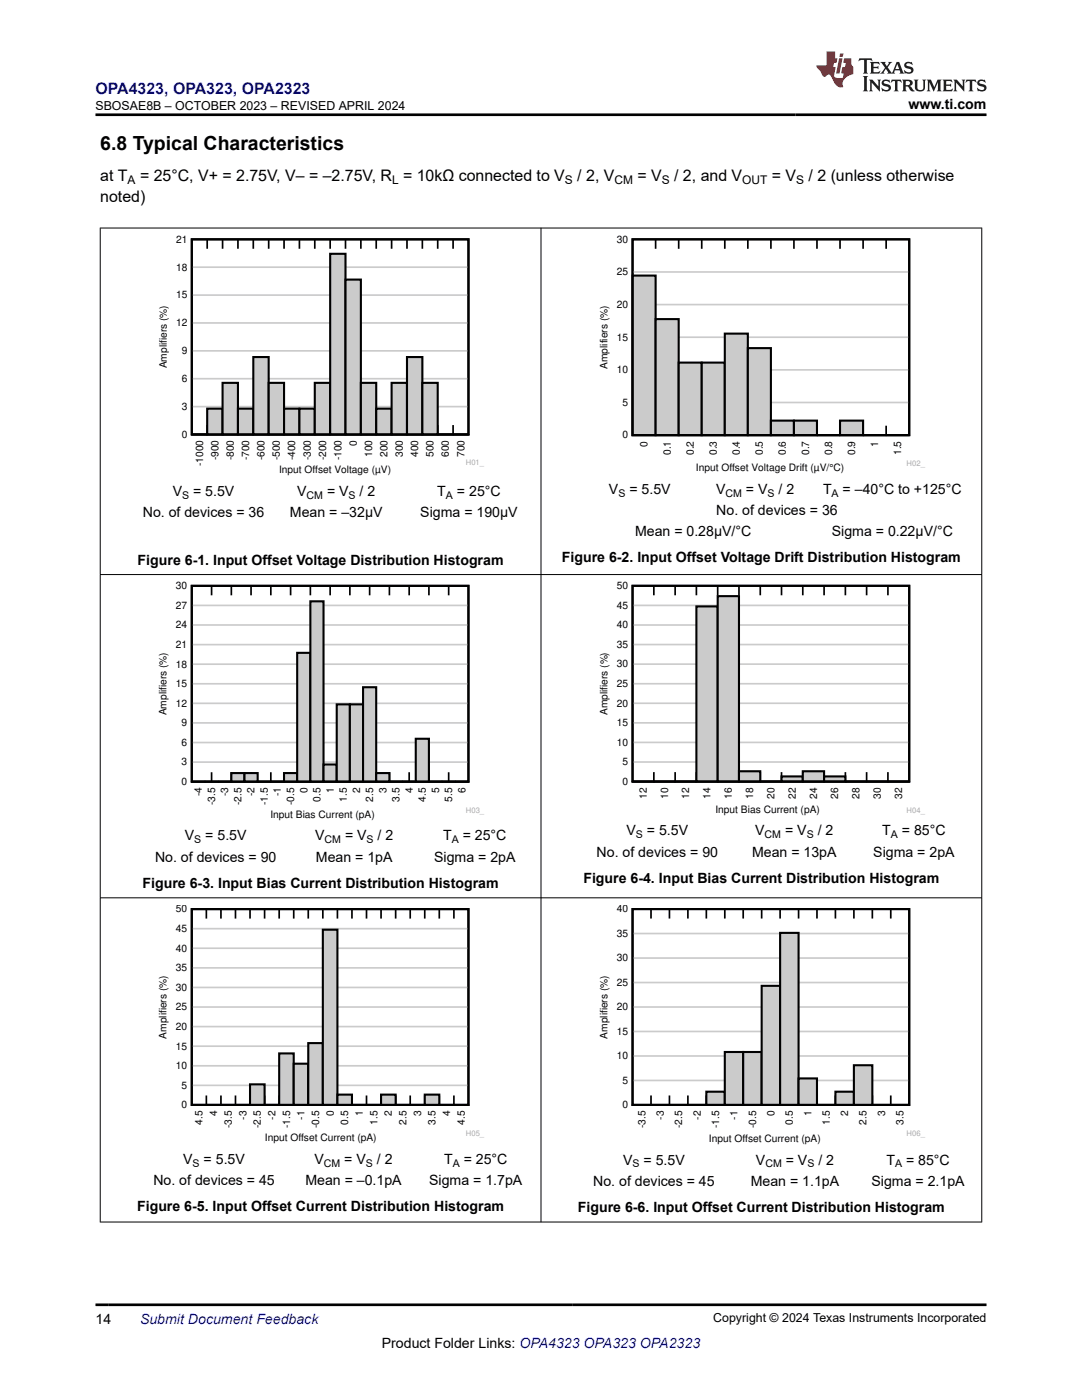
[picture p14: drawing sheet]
<svg xmlns="http://www.w3.org/2000/svg" width="216mm" height="279mm" viewBox="0 0 216 279" stroke-linecap="round" stroke-linejoin="round" font-family="sans-serif">
<defs><g id="words">
<text font-size="3.9" x="20" y="29.9">6.8 Typical Characteristics</text>
<text font-size="3.2" fill="#00f" x="19" y="18.7">OPA4323, OPA323, OPA2323</text>
<g font-size="3.2">
<text x="20" y="40.3">noted)</text>
<text x="20" y="36.1">at T</text>
<text x="27.9" y="36.1">= 25°C, V+ = 2.75V, V– = –2.75V, R = 10kΩ connected to V</text>
<text x="115.2" y="36.1">/ 2, V</text>
<text x="127.2" y="36.1">= V</text>
<text x="134.5" y="36.1">/ 2, and V</text>
<text x="154" y="36.1">= V</text>
<text x="161.3" y="36.1">/ 2 (unless otherwise</text>
</g>
<g font-size="2.8">
<text x="181.3" y="21.8">www.ti.com</text>
<text x="34.5" y="99">V</text>
<text x="38.5" y="99">= 5.5V</text>
<text x="59.3" y="99">V</text>
<text x="65.3" y="99">= V</text>
<text x="71.8" y="99">/ 2</text>
<text x="87.3" y="99">T</text>
<text x="91.2" y="99">= 25°C</text>
<text x="121.5" y="98.6">V</text>
<text x="125.6" y="98.6">= 5.5V</text>
<text x="142.9" y="98.6">V</text>
<text x="148.8" y="98.6">= V</text>
<text x="155.3" y="98.6">/ 2</text>
<text x="164.2" y="98.6">T</text>
<text x="168.1" y="98.6">= –40°C to +125°C</text>
<text x="28.5" y="103.2">No. of devices = 36</text>
<text x="57.9" y="103.2">Mean = –32µV</text>
<text x="83.9" y="103.2">Sigma = 190µV</text>
<text x="126.7" y="107">Mean = 0.28µV/°C</text>
<text x="142.9" y="102.8">No. of devices = 36</text>
<text x="166" y="107">Sigma = 0.22µV/°C</text>
<text x="27.5" y="112.7">Figure 6-1. Input Offset Voltage Distribution Histogram</text>
<text x="112.1" y="112.3">Figure 6-2. Input Offset Voltage Drift Distribution Histogram</text>
<text x="36.9" y="167.7">V</text>
<text x="41" y="167.7">= 5.5V</text>
<text x="62.9" y="167.7">V</text>
<text x="68.8" y="167.7">= V</text>
<text x="75.4" y="167.7">/ 2</text>
<text x="88.4" y="167.7">T</text>
<text x="92.3" y="167.7">= 25°C</text>
<text x="125" y="166.7">V</text>
<text x="129.1" y="166.7">= 5.5V</text>
<text x="150.7" y="166.7">V</text>
<text x="156.7" y="166.7">= V</text>
<text x="163.2" y="166.7">/ 2</text>
<text x="176.1" y="166.7">T</text>
<text x="180" y="166.7">= 85°C</text>
<text x="30.9" y="172">No. of devices = 90</text>
<text x="63" y="172">Mean = 1pA</text>
<text x="86.6" y="172">Sigma = 2pA</text>
<text x="119" y="171">No. of devices = 90</text>
<text x="150.1" y="171">Mean = 13pA</text>
<text x="174.3" y="171">Sigma = 2pA</text>
<text x="28.5" y="177.2">Figure 6-3. Input Bias Current Distribution Histogram</text>
<text x="116.4" y="176.2">Figure 6-4. Input Bias Current Distribution Histogram</text>
<text x="36.6" y="232.2">V</text>
<text x="40.6" y="232.2">= 5.5V</text>
<text x="62.7" y="232.2">V</text>
<text x="68.7" y="232.2">= V</text>
<text x="75.2" y="232.2">/ 2</text>
<text x="88.6" y="232.2">T</text>
<text x="92.5" y="232.2">= 25°C</text>
<text x="124.3" y="232.4">V</text>
<text x="128.4" y="232.4">= 5.5V</text>
<text x="150.8" y="232.4">V</text>
<text x="156.8" y="232.4">= V</text>
<text x="163.3" y="232.4">/ 2</text>
<text x="176.9" y="232.4">T</text>
<text x="180.8" y="232.4">= 85°C</text>
<text x="30.6" y="236.5">No. of devices = 45</text>
<text x="60.9" y="236.5">Mean = –0.1pA</text>
<text x="85.6" y="236.5">Sigma = 1.7pA</text>
<text x="118.4" y="236.7">No. of devices = 45</text>
<text x="149.8" y="236.7">Mean = 1.1pA</text>
<text x="173.9" y="236.7">Sigma = 2.1pA</text>
<text x="27.4" y="241.7">Figure 6-5. Input Offset Current Distribution Histogram</text>
<text x="115.3" y="241.9">Figure 6-6. Input Offset Current Distribution Histogram</text>
<text x="19" y="264.2">14</text>
<text x="76.2" y="269">Product Folder Links: OPA4323 OPA323 OPA2323</text>
</g>
<text font-size="2.8" fill="#00f" x="27.9" y="264.2">Submit Document Feedback</text>
<g font-size="2.5">
<text x="19" y="21.9">SBOSAE8B – OCTOBER 2023 – REVISED APRIL 2024</text>
<text x="142.3" y="263.9">Copyright © 2024 Texas Instruments Incorporated</text>
</g>
<g font-size="2.4">
<text x="25.5" y="36.7">A</text>
<text x="78.2" y="36.7">L</text>
<text x="112.7" y="36.7">S</text>
<text x="122.6" y="36.7">CM</text>
<text x="132" y="36.7">S</text>
<text x="148.1" y="36.7">OUT</text>
<text x="158.9" y="36.7">S</text>
</g>
<g font-size="2.1">
<text x="36.3" y="99.5">S</text>
<text x="61.2" y="99.5">CM</text>
<text x="69.6" y="99.5">S</text>
<text x="89" y="99.5">A</text>
<text x="123.4" y="99.1">S</text>
<text x="144.8" y="99.1">CM</text>
<text x="153.2" y="99.1">S</text>
<text x="165.9" y="99.1">A</text>
<text x="126.9" y="167.3">S</text>
<text x="152.6" y="167.3">CM</text>
<text x="161" y="167.3">S</text>
<text x="177.8" y="167.3">A</text>
<text x="38.8" y="168.3">S</text>
<text x="64.8" y="168.3">CM</text>
<text x="73.2" y="168.3">S</text>
<text x="90.1" y="168.3">A</text>
<text x="38.4" y="232.8">S</text>
<text x="64.6" y="232.8">CM</text>
<text x="73" y="232.8">S</text>
<text x="90.3" y="232.8">A</text>
<text x="126.2" y="233">S</text>
<text x="152.7" y="233">CM</text>
<text x="161.1" y="233">S</text>
<text x="178.6" y="233">A</text>
</g>
<g font-size="2">
<text x="35.1" y="54">18</text>
<text x="35.1" y="48.4">21</text>
<text x="123.1" y="48.4">30</text>
<text x="35.1" y="59.6">15</text>
<text x="123.1" y="54.9">25</text>
<text x="35.1" y="65.1">12</text>
<text x="123.1" y="61.5">20</text>
<text x="36.3" y="70.7">9</text>
<text x="123.1" y="68">15</text>
<text x="33.3" y="73.5" transform="rotate(-90 33.3 73.5)">Amplifiers (%)</text>
<text x="36.3" y="76.2">6</text>
<text x="121.2" y="73.6" transform="rotate(-90 121.2 73.6)">Amplifiers (%)</text>
<text x="123.1" y="74.5">10</text>
<text x="36.3" y="81.8">3</text>
<text x="124.2" y="81">5</text>
<text x="36.3" y="87.4">0</text>
<text x="71.2" y="89" transform="rotate(-90 71.2 89)">0</text>
<text x="124.2" y="87.5">0</text>
<text x="129.2" y="89.1" transform="rotate(-90 129.2 89.1)">0</text>
<text x="175.2" y="89.1" transform="rotate(-90 175.2 89.1)">1</text>
<text x="40.5" y="93" transform="rotate(-90 40.5 93)">-1000</text>
<text x="43.6" y="91.9" transform="rotate(-90 43.6 91.9)">-900</text>
<text x="46.7" y="91.9" transform="rotate(-90 46.7 91.9)">-800</text>
<text x="49.7" y="91.9" transform="rotate(-90 49.7 91.9)">-700</text>
<text x="52.8" y="91.9" transform="rotate(-90 52.8 91.9)">-600</text>
<text x="55.7" y="94.5">Input Offset Voltage (µV)</text>
<text x="55.9" y="91.9" transform="rotate(-90 55.9 91.9)">-500</text>
<text x="58.9" y="91.9" transform="rotate(-90 58.9 91.9)">-400</text>
<text x="62" y="91.9" transform="rotate(-90 62 91.9)">-300</text>
<text x="65.1" y="91.9" transform="rotate(-90 65.1 91.9)">-200</text>
<text x="68.1" y="91.9" transform="rotate(-90 68.1 91.9)">-100</text>
<text x="74.3" y="91.2" transform="rotate(-90 74.3 91.2)">100</text>
<text x="77.3" y="91.2" transform="rotate(-90 77.3 91.2)">200</text>
<text x="80.4" y="91.2" transform="rotate(-90 80.4 91.2)">300</text>
<text x="83.5" y="91.2" transform="rotate(-90 83.5 91.2)">400</text>
<text x="86.5" y="91.2" transform="rotate(-90 86.5 91.2)">500</text>
<text x="89.6" y="91.2" transform="rotate(-90 89.6 91.2)">600</text>
<text x="92.7" y="91.2" transform="rotate(-90 92.7 91.2)">700</text>
<text x="133.8" y="90.8" transform="rotate(-90 133.8 90.8)">0.1</text>
<text x="138.4" y="90.8" transform="rotate(-90 138.4 90.8)">0.2</text>
<text x="138.9" y="94.1">Input Offset Voltage Drift (µV/°C)</text>
<text x="143" y="90.8" transform="rotate(-90 143 90.8)">0.3</text>
<text x="147.6" y="90.8" transform="rotate(-90 147.6 90.8)">0.4</text>
<text x="152.2" y="90.8" transform="rotate(-90 152.2 90.8)">0.5</text>
<text x="156.8" y="90.8" transform="rotate(-90 156.8 90.8)">0.6</text>
<text x="161.4" y="90.8" transform="rotate(-90 161.4 90.8)">0.7</text>
<text x="166" y="90.8" transform="rotate(-90 166 90.8)">0.8</text>
<text x="170.6" y="90.8" transform="rotate(-90 170.6 90.8)">0.9</text>
<text x="179.8" y="90.8" transform="rotate(-90 179.8 90.8)">1.5</text>
<text x="35.1" y="117.6">30</text>
<text x="123.1" y="117.6">50</text>
<text x="35.1" y="125.4">24</text>
<text x="35.1" y="121.5">27</text>
<text x="123.1" y="125.4">40</text>
<text x="123.1" y="121.5">45</text>
<text x="35.1" y="129.3">21</text>
<text x="123.1" y="129.3">35</text>
<text x="35.1" y="137.1">15</text>
<text x="35.1" y="133.2">18</text>
<text x="123.1" y="137.1">25</text>
<text x="123.1" y="133.2">30</text>
<text x="33.3" y="142.8" transform="rotate(-90 33.3 142.8)">Amplifiers (%)</text>
<text x="35.1" y="141">12</text>
<text x="121.2" y="142.7" transform="rotate(-90 121.2 142.7)">Amplifiers (%)</text>
<text x="123.1" y="141">20</text>
<text x="36.2" y="148.9">6</text>
<text x="36.2" y="144.9">9</text>
<text x="123.1" y="148.8">10</text>
<text x="123.1" y="144.9">15</text>
<text x="36.2" y="152.8">3</text>
<text x="124.2" y="152.7">5</text>
<text x="36.2" y="156.7">0</text>
<text x="40.3" y="159" transform="rotate(-90 40.3 159)">-4</text>
<text x="42.9" y="160.6" transform="rotate(-90 42.9 160.6)">-3.5</text>
<text x="45.6" y="159" transform="rotate(-90 45.6 159)">-3</text>
<text x="48.2" y="160.6" transform="rotate(-90 48.2 160.6)">-2.5</text>
<text x="50.8" y="159" transform="rotate(-90 50.8 159)">-2</text>
<text x="53.4" y="160.6" transform="rotate(-90 53.4 160.6)">-1.5</text>
<text x="56.1" y="159" transform="rotate(-90 56.1 159)">-1</text>
<text x="58.7" y="160.6" transform="rotate(-90 58.7 160.6)">-0.5</text>
<text x="61.3" y="158.3" transform="rotate(-90 61.3 158.3)">0</text>
<text x="64" y="160" transform="rotate(-90 64 160)">0.5</text>
<text x="66.6" y="158.3" transform="rotate(-90 66.6 158.3)">1</text>
<text x="69.2" y="160" transform="rotate(-90 69.2 160)">1.5</text>
<text x="71.8" y="158.3" transform="rotate(-90 71.8 158.3)">2</text>
<text x="74.5" y="160" transform="rotate(-90 74.5 160)">2.5</text>
<text x="77.1" y="158.3" transform="rotate(-90 77.1 158.3)">3</text>
<text x="79.7" y="160" transform="rotate(-90 79.7 160)">3.5</text>
<text x="82.4" y="158.3" transform="rotate(-90 82.4 158.3)">4</text>
<text x="85" y="160" transform="rotate(-90 85 160)">4.5</text>
<text x="87.6" y="158.3" transform="rotate(-90 87.6 158.3)">5</text>
<text x="90.2" y="160" transform="rotate(-90 90.2 160)">5.5</text>
<text x="92.9" y="158.3" transform="rotate(-90 92.9 158.3)">6</text>
<text x="124.2" y="156.6">0</text>
<text x="129.1" y="159.4" transform="rotate(-90 129.1 159.4)">12</text>
<text x="133.3" y="159.4" transform="rotate(-90 133.3 159.4)">10</text>
<text x="137.5" y="159.4" transform="rotate(-90 137.5 159.4)">12</text>
<text x="141.8" y="159.4" transform="rotate(-90 141.8 159.4)">14</text>
<text x="146" y="159.4" transform="rotate(-90 146 159.4)">16</text>
<text x="150.3" y="159.4" transform="rotate(-90 150.3 159.4)">18</text>
<text x="154.5" y="159.4" transform="rotate(-90 154.5 159.4)">20</text>
<text x="158.8" y="159.4" transform="rotate(-90 158.8 159.4)">22</text>
<text x="163" y="159.4" transform="rotate(-90 163 159.4)">24</text>
<text x="167.3" y="159.4" transform="rotate(-90 167.3 159.4)">26</text>
<text x="171.5" y="159.4" transform="rotate(-90 171.5 159.4)">28</text>
<text x="175.8" y="159.4" transform="rotate(-90 175.8 159.4)">30</text>
<text x="180" y="159.4" transform="rotate(-90 180 159.4)">32</text>
<text x="53.9" y="163.2">Input Bias Current (pA)</text>
<text x="142.8" y="162.2">Input Bias Current (pA)</text>
<text x="35.1" y="182.1">50</text>
<text x="123.1" y="182.1">40</text>
<text x="35.1" y="189.9">40</text>
<text x="35.1" y="186">45</text>
<text x="123.1" y="191.9">30</text>
<text x="123.1" y="187">35</text>
<text x="35.1" y="197.7">30</text>
<text x="35.1" y="193.8">35</text>
<text x="123.1" y="196.7">25</text>
<text x="35.1" y="201.6">25</text>
<text x="123.1" y="201.6">20</text>
<text x="33.3" y="207.3" transform="rotate(-90 33.3 207.3)">Amplifiers (%)</text>
<text x="35.1" y="209.5">15</text>
<text x="35.1" y="205.5">20</text>
<text x="121.2" y="207.3" transform="rotate(-90 121.2 207.3)">Amplifiers (%)</text>
<text x="123.1" y="206.5">15</text>
<text x="35.1" y="213.4">10</text>
<text x="123.1" y="211.4">10</text>
<text x="36.2" y="221.2">0</text>
<text x="36.2" y="217.3">5</text>
<text x="124.2" y="221.2">0</text>
<text x="124.2" y="216.3">5</text>
<text x="40.4" y="224.5" transform="rotate(-90 40.4 224.5)">4.5</text>
<text x="43.3" y="222.8" transform="rotate(-90 43.3 222.8)">4</text>
<text x="46.3" y="225.2" transform="rotate(-90 46.3 225.2)">-3.5</text>
<text x="49.2" y="223.5" transform="rotate(-90 49.2 223.5)">-3</text>
<text x="52.1" y="225.2" transform="rotate(-90 52.1 225.2)">-2.5</text>
<text x="52.9" y="227.7">Input Offset Current (pA)</text>
<text x="55" y="223.5" transform="rotate(-90 55 223.5)">-2</text>
<text x="57.9" y="225.2" transform="rotate(-90 57.9 225.2)">-1.5</text>
<text x="60.8" y="223.5" transform="rotate(-90 60.8 223.5)">-1</text>
<text x="63.7" y="225.2" transform="rotate(-90 63.7 225.2)">-0.5</text>
<text x="66.6" y="222.8" transform="rotate(-90 66.6 222.8)">0</text>
<text x="69.5" y="224.5" transform="rotate(-90 69.5 224.5)">0.5</text>
<text x="72.4" y="222.8" transform="rotate(-90 72.4 222.8)">1</text>
<text x="75.3" y="224.5" transform="rotate(-90 75.3 224.5)">1.5</text>
<text x="78.2" y="222.8" transform="rotate(-90 78.2 222.8)">2</text>
<text x="81.1" y="224.5" transform="rotate(-90 81.1 224.5)">2.5</text>
<text x="84" y="222.8" transform="rotate(-90 84 222.8)">3</text>
<text x="86.9" y="224.5" transform="rotate(-90 86.9 224.5)">3.5</text>
<text x="89.8" y="222.8" transform="rotate(-90 89.8 222.8)">4</text>
<text x="92.7" y="224.5" transform="rotate(-90 92.7 224.5)">4.5</text>
<text x="128.8" y="225.2" transform="rotate(-90 128.8 225.2)">-3.5</text>
<text x="132.5" y="223.5" transform="rotate(-90 132.5 223.5)">-3</text>
<text x="136.1" y="225.2" transform="rotate(-90 136.1 225.2)">-2.5</text>
<text x="139.8" y="223.5" transform="rotate(-90 139.8 223.5)">-2</text>
<text x="141.5" y="227.9">Input Offset Current (pA)</text>
<text x="143.5" y="225.2" transform="rotate(-90 143.5 225.2)">-1.5</text>
<text x="147.2" y="223.5" transform="rotate(-90 147.2 223.5)">-1</text>
<text x="150.9" y="225.2" transform="rotate(-90 150.9 225.2)">-0.5</text>
<text x="154.5" y="222.8" transform="rotate(-90 154.5 222.8)">0</text>
<text x="158.2" y="224.5" transform="rotate(-90 158.2 224.5)">0.5</text>
<text x="161.9" y="222.8" transform="rotate(-90 161.9 222.8)">1</text>
<text x="165.6" y="224.5" transform="rotate(-90 165.6 224.5)">1.5</text>
<text x="169.3" y="222.8" transform="rotate(-90 169.3 222.8)">2</text>
<text x="172.9" y="224.5" transform="rotate(-90 172.9 224.5)">2.5</text>
<text x="176.6" y="222.8" transform="rotate(-90 176.6 222.8)">3</text>
<text x="180.3" y="224.5" transform="rotate(-90 180.3 224.5)">3.5</text>
</g>
<g font-size="1.5" fill="#a8a8a8">
<text x="93" y="92.9">H01_</text>
<text x="180.9" y="93">H02_</text>
<text x="93" y="162.2">H03_</text>
<text x="180.9" y="162.2">H04_</text>
<text x="93" y="226.7">H05_</text>
<text x="180.9" y="226.7">H06_</text>
</g>
</g></defs>
<path d="M38.3 47.8h55.2v38.9h-55.2zM38.3 86.7h3z" fill="none" stroke="#000" stroke-width=".42"/>
<g fill="none" stroke="#000" stroke-width=".34">
<path d="M41.3 47.8v1.8M44.4 47.8v1.8M47.5 47.8v1.8M50.5 47.8v1.8M53.6 47.8v1.8M56.7 47.8v1.8M59.7 47.8v1.8M62.8 47.8v1.8M65.9 47.8v1.8M68.9 47.8v1.8M72 47.8v1.8M75.1 47.8v1.8"/>
<path d="M78.1 47.8v1.8M81.2 47.8v1.8M84.3 47.8v1.8M87.3 47.8v1.8M90.4 47.8v1.8M41.3 84.8v1.9M44.4 84.8v1.9M47.5 84.8v1.9M50.5 84.8v1.9M53.6 84.8v1.9M56.7 84.8v1.9M59.7 84.8v1.9"/>
<path d="M62.8 84.8v1.9M65.9 84.8v1.9M68.9 84.8v1.9M72 84.8v1.9M75.1 84.8v1.9M78.1 84.8v1.9M81.2 84.8v1.9M84.3 84.8v1.9M87.3 84.8v1.9M90.4 84.8v1.9"/>
</g>
<path d="M38.3 58.9h55.2M38.3 53.3h55.2M38.3 75.6h55.2M38.3 70h55.2M38.3 64.5h55.2M38.3 81.1h55.2" fill="none" stroke="#cbcbcb" stroke-width=".34"/>
<path d="M38.3 86.7h3.1" fill="none" stroke="#cbcbcb" stroke-width=".2"/>
<path d="M41.3 81.6h3.1v5.1h-3.1z" fill-rule="evenodd" fill="#cbcbcb"/>
<path d="M41.3 81.6h3.1v5.1h-3.1z" fill="none" stroke="#000" stroke-width=".42"/>
<path d="M44.4 76.4h3.1v10.3h-3.1z" fill-rule="evenodd" fill="#cbcbcb"/>
<path d="M44.4 76.4h3.1v10.3h-3.1z" fill="none" stroke="#000" stroke-width=".42"/>
<path d="M47.5 81.6h3.1v5.1h-3.1z" fill-rule="evenodd" fill="#cbcbcb"/>
<path d="M47.5 81.6h3v5.1h-3z" fill="none" stroke="#000" stroke-width=".42"/>
<path d="M50.5 71.3h3.1v15.4h-3.1z" fill-rule="evenodd" fill="#cbcbcb"/>
<path d="M50.5 71.3h3.1v15.4h-3.1z" fill="none" stroke="#000" stroke-width=".42"/>
<path d="M53.6 76.4h3.1v10.3h-3.1z" fill-rule="evenodd" fill="#cbcbcb"/>
<path d="M53.6 76.4h3.1v10.3h-3.1z" fill="none" stroke="#000" stroke-width=".42"/>
<path d="M56.7 81.6h3.1v5.1h-3.1z" fill-rule="evenodd" fill="#cbcbcb"/>
<path d="M56.7 81.6h3v5.1h-3z" fill="none" stroke="#000" stroke-width=".42"/>
<path d="M59.7 81.6h3.1v5.1h-3.1z" fill-rule="evenodd" fill="#cbcbcb"/>
<path d="M59.7 81.6h3.1v5.1h-3.1z" fill="none" stroke="#000" stroke-width=".42"/>
<path d="M62.8 76.4h3.1v10.3h-3.1z" fill-rule="evenodd" fill="#cbcbcb"/>
<path d="M62.8 76.4h3.1v10.3h-3.1z" fill="none" stroke="#000" stroke-width=".42"/>
<path d="M65.9 50.7h3v36h-3z" fill-rule="evenodd" fill="#cbcbcb"/>
<path d="M65.9 50.7h3v36h-3z" fill="none" stroke="#000" stroke-width=".42"/>
<path d="M68.9 55.8h3.1v30.9h-3.1z" fill-rule="evenodd" fill="#cbcbcb"/>
<path d="M68.9 55.8h3.1v30.9h-3.1z" fill="none" stroke="#000" stroke-width=".42"/>
<path d="M72 76.4h3.1v10.3h-3.1z" fill-rule="evenodd" fill="#cbcbcb"/>
<path d="M72 76.4h3.1v10.3h-3.1z" fill="none" stroke="#000" stroke-width=".42"/>
<path d="M75.1 81.6h3v5.1h-3z" fill-rule="evenodd" fill="#cbcbcb"/>
<path d="M75.1 81.6h3v5.1h-3z" fill="none" stroke="#000" stroke-width=".42"/>
<path d="M78.1 76.4h3.1v10.3h-3.1z" fill-rule="evenodd" fill="#cbcbcb"/>
<path d="M78.1 76.4h3.1v10.3h-3.1z" fill="none" stroke="#000" stroke-width=".42"/>
<path d="M81.2 71.3h3.1v15.4h-3.1z" fill-rule="evenodd" fill="#cbcbcb"/>
<path d="M81.2 71.3h3.1v15.4h-3.1z" fill="none" stroke="#000" stroke-width=".42"/>
<path d="M84.3 76.4h3v10.3h-3z" fill-rule="evenodd" fill="#cbcbcb"/>
<path d="M38.3 47.8h55.2v38.9h-55.2zM84.3 76.4h3v10.3h-3zM87.3 86.7h3.1zM90.4 86.7h3.1z" fill="none" stroke="#000" stroke-width=".42"/>
<path d="M87.3 86.7h6.2" fill="none" stroke="#cbcbcb" stroke-width=".2"/>
<path d="M119.3 46.9h65.3v47.6h-65.3z" fill-rule="evenodd" fill="#fff"/>
<path d="M126.2 47.8h55.2v39h-55.2z" fill="none" stroke="#000" stroke-width=".42"/>
<g fill="none" stroke="#000" stroke-width=".34">
<path d="M130.8 47.8v1.9M135.4 47.8v1.9M140 47.8v1.9M144.6 47.8v1.9M149.2 47.8v1.9M153.8 47.8v1.9M158.4 47.8v1.9M163 47.8v1.9M167.6 47.8v1.9M172.2 47.8v1.9M176.8 47.8v1.9M130.8 85v1.8"/>
<path d="M135.4 85v1.8M140 85v1.8M144.6 85v1.8M149.2 85v1.8M153.8 85v1.8M158.4 85v1.8M163 85v1.8M167.6 85v1.8M172.2 85v1.8M176.8 85v1.8"/>
</g>
<path d="M126.2 54.3h55.2M126.2 73.8h55.2M126.2 67.3h55.2M126.2 60.8h55.2M126.2 80.3h55.2" fill="none" stroke="#cbcbcb" stroke-width=".34"/>
<path d="M126.2 55h4.6v31.9h-4.6z" fill-rule="evenodd" fill="#cbcbcb"/>
<path d="M126.2 55h4.6v31.8h-4.6z" fill="none" stroke="#000" stroke-width=".42"/>
<path d="M130.8 63.7h4.6v23.2h-4.6z" fill-rule="evenodd" fill="#cbcbcb"/>
<path d="M130.8 63.7h4.6v23.1h-4.6z" fill="none" stroke="#000" stroke-width=".42"/>
<path d="M135.4 72.4h4.6v14.5h-4.6z" fill-rule="evenodd" fill="#cbcbcb"/>
<path d="M135.4 72.4h4.6v14.4h-4.6z" fill="none" stroke="#000" stroke-width=".42"/>
<path d="M140 72.4h4.6v14.5h-4.6z" fill-rule="evenodd" fill="#cbcbcb"/>
<path d="M140 72.4h4.6v14.4h-4.6z" fill="none" stroke="#000" stroke-width=".42"/>
<path d="M144.6 66.6h4.6v20.3h-4.6z" fill-rule="evenodd" fill="#cbcbcb"/>
<path d="M144.6 66.6h4.6v20.2h-4.6z" fill="none" stroke="#000" stroke-width=".42"/>
<path d="M149.2 69.5h4.6v17.4h-4.6z" fill-rule="evenodd" fill="#cbcbcb"/>
<path d="M149.2 69.5h4.6v17.3h-4.6z" fill="none" stroke="#000" stroke-width=".42"/>
<path d="M153.8 83.9h4.6v3h-4.6z" fill-rule="evenodd" fill="#cbcbcb"/>
<path d="M153.8 83.9h4.6v2.9h-4.6z" fill="none" stroke="#000" stroke-width=".42"/>
<path d="M158.4 83.9h4.6v3h-4.6z" fill-rule="evenodd" fill="#cbcbcb"/>
<path d="M158.4 83.9h4.6v2.9h-4.6zM163 86.8h4.6z" fill="none" stroke="#000" stroke-width=".42"/>
<path d="M163 86.8h4.6" fill="none" stroke="#cbcbcb" stroke-width=".2"/>
<path d="M167.6 83.9h4.6v3h-4.6z" fill-rule="evenodd" fill="#cbcbcb"/>
<path d="M126.2 47.8h55.2v39h-55.2zM167.6 83.9h4.6v2.9h-4.6zM172.2 86.8h4.6zM176.8 86.8h4.6z" fill="none" stroke="#000" stroke-width=".42"/>
<path d="M172.2 86.8h9.2" fill="none" stroke="#cbcbcb" stroke-width=".2"/>
<path d="M31.3 116.1h65.4v47.6h-65.4z" fill-rule="evenodd" fill="#fff"/>
<path d="M38.3 116.9h55.2v39.1h-55.2zM38.3 156h2.6zM40.9 156h2.6zM43.5 156h2.7z" fill="none" stroke="#000" stroke-width=".42"/>
<g fill="none" stroke="#000" stroke-width=".34">
<path d="M42.2 116.9v1.9M46.2 116.9v1.9M50.1 116.9v1.9M54 116.9v1.9M58 116.9v1.9M61.9 116.9v1.9M65.9 116.9v1.9M69.8 116.9v1.9M73.8 116.9v1.9M77.7 116.9v1.9M81.6 116.9v1.9M85.6 116.9v1.9"/>
<path d="M89.5 116.9v1.9M42.2 154.1v1.9M46.2 154.1v1.9M50.1 154.1v1.9M54 154.1v1.9M58 154.1v1.9M61.9 154.1v1.9M65.9 154.1v1.9M69.8 154.1v1.9M73.8 154.1v1.9M77.7 154.1v1.9M81.6 154.1v1.9"/>
<path d="M85.6 154.1v1.9M89.5 154.1v1.9"/>
</g>
<path d="M38.3 136.5h55.2M38.3 132.6h55.2M38.3 128.6h55.2M38.3 124.7h55.2M38.3 120.8h55.2M38.3 152.1h55.2M38.3 148.2h55.2M38.3 144.3h55.2M38.3 140.4h55.2" fill="none" stroke="#cbcbcb" stroke-width=".34"/>
<path d="M38.3 156h7.9" fill="none" stroke="#cbcbcb" stroke-width=".2"/>
<path d="M46.2 154.3h2.6v1.7h-2.6z" fill-rule="evenodd" fill="#cbcbcb"/>
<path d="M46.2 154.3h2.6v1.7h-2.6z" fill="none" stroke="#000" stroke-width=".42"/>
<path d="M48.8 154.3h2.6v1.7h-2.6z" fill-rule="evenodd" fill="#cbcbcb"/>
<path d="M48.8 154.3h2.6v1.7h-2.6zM51.4 156h2.6zM54 156h2.7z" fill="none" stroke="#000" stroke-width=".42"/>
<path d="M51.4 156h5.3" fill="none" stroke="#cbcbcb" stroke-width=".2"/>
<path d="M56.7 154.3h2.6v1.7h-2.6z" fill-rule="evenodd" fill="#cbcbcb"/>
<path d="M56.7 154.3h2.6v1.7h-2.6z" fill="none" stroke="#000" stroke-width=".42"/>
<path d="M59.3 130.3h2.6v25.7h-2.6z" fill-rule="evenodd" fill="#cbcbcb"/>
<path d="M59.3 130.3h2.6v25.7h-2.6z" fill="none" stroke="#000" stroke-width=".42"/>
<path d="M61.9 120h2.7v36h-2.7z" fill-rule="evenodd" fill="#cbcbcb"/>
<path d="M61.9 120h2.7v36h-2.7z" fill="none" stroke="#000" stroke-width=".42"/>
<path d="M64.6 152.6h2.6v3.4h-2.6z" fill-rule="evenodd" fill="#cbcbcb"/>
<path d="M64.6 152.6h2.6v3.4h-2.6z" fill="none" stroke="#000" stroke-width=".42"/>
<path d="M67.2 140.6h2.6v15.4h-2.6z" fill-rule="evenodd" fill="#cbcbcb"/>
<path d="M67.2 140.6h2.6v15.4h-2.6z" fill="none" stroke="#000" stroke-width=".42"/>
<path d="M69.8 140.6h2.7v15.4h-2.7z" fill-rule="evenodd" fill="#cbcbcb"/>
<path d="M69.8 140.6h2.6v15.4h-2.6z" fill="none" stroke="#000" stroke-width=".42"/>
<path d="M72.4 137.2h2.7v18.8h-2.7z" fill-rule="evenodd" fill="#cbcbcb"/>
<path d="M72.4 137.2h2.7v18.8h-2.7z" fill="none" stroke="#000" stroke-width=".42"/>
<path d="M75.1 154.3h2.6v1.7h-2.6z" fill-rule="evenodd" fill="#cbcbcb"/>
<path d="M75.1 154.3h2.6v1.7h-2.6zM77.7 156h2.6zM80.3 156h2.7z" fill="none" stroke="#000" stroke-width=".42"/>
<path d="M77.7 156h5.3" fill="none" stroke="#cbcbcb" stroke-width=".2"/>
<path d="M83 147.4h2.6v8.6h-2.6z" fill-rule="evenodd" fill="#cbcbcb"/>
<path d="M38.3 116.9h55.2v39.1h-55.2zM83 147.4h2.6v8.6h-2.6zM85.6 156h2.6zM88.2 156h2.6zM90.8 156h2.7z" fill="none" stroke="#000" stroke-width=".42"/>
<path d="M85.6 156h7.9" fill="none" stroke="#cbcbcb" stroke-width=".2"/>
<path d="M119.3 116.1h65.3v46.6h-65.3z" fill-rule="evenodd" fill="#fff"/>
<path d="M126.2 116.9h55.2v39.1h-55.2zM126.2 156h4.3zM130.5 156h4.2zM134.7 156h4.3z" fill="none" stroke="#000" stroke-width=".42"/>
<g fill="none" stroke="#000" stroke-width=".34">
<path d="M130.5 116.9v1.9M134.7 116.9v1.9M139 116.9v1.9M143.2 116.9v1.9M147.5 116.9v1.9M151.7 116.9v1.9M155.9 116.9v1.9M160.2 116.9v1.9M164.4 116.9v1.9M168.7 116.9v1.9M172.9 116.9v1.9M177.2 116.9v1.9"/>
<path d="M130.5 154.1v1.9M134.7 154.1v1.9M139 154.1v1.9M143.2 154.1v1.9M147.5 154.1v1.9M151.7 154.1v1.9M155.9 154.1v1.9M160.2 154.1v1.9M164.4 154.1v1.9M168.7 154.1v1.9M172.9 154.1v1.9M177.2 154.1v1.9"/>
</g>
<path d="M126.2 136.5h55.2M126.2 132.5h55.2M126.2 128.6h55.2M126.2 124.7h55.2M126.2 120.8h55.2M126.2 152.1h55.2M126.2 148.2h55.2M126.2 144.3h55.2M126.2 140.4h55.2" fill="none" stroke="#cbcbcb" stroke-width=".34"/>
<path d="M126.2 156h12.8" fill="none" stroke="#cbcbcb" stroke-width=".2"/>
<path d="M139 121h4.2v35h-4.2z" fill-rule="evenodd" fill="#cbcbcb"/>
<path d="M139 121h4.2v35h-4.2z" fill="none" stroke="#000" stroke-width=".42"/>
<path d="M143.2 119h4.3v37h-4.3z" fill-rule="evenodd" fill="#cbcbcb"/>
<path d="M143.2 119h4.3v37h-4.3z" fill="none" stroke="#000" stroke-width=".42"/>
<path d="M147.5 153.9h4.2v2.1h-4.2z" fill-rule="evenodd" fill="#cbcbcb"/>
<path d="M147.5 153.9h4.2v2.1h-4.2zM151.7 156h4.2z" fill="none" stroke="#000" stroke-width=".42"/>
<path d="M151.7 156h4.2" fill="none" stroke="#cbcbcb" stroke-width=".2"/>
<path d="M155.9 155h4.3v1h-4.3z" fill-rule="evenodd" fill="#cbcbcb"/>
<path d="M155.9 155h4.3v1h-4.3z" fill="none" stroke="#000" stroke-width=".42"/>
<path d="M160.2 153.9h4.2v2.1h-4.2z" fill-rule="evenodd" fill="#cbcbcb"/>
<path d="M160.2 153.9h4.2v2.1h-4.2z" fill="none" stroke="#000" stroke-width=".42"/>
<path d="M164.4 155h4.3v1h-4.3z" fill-rule="evenodd" fill="#cbcbcb"/>
<path d="M126.2 116.9h55.2v39.1h-55.2zM164.4 155h4.3v1h-4.3zM168.7 156h4.2zM172.9 156h4.3zM177.2 156h4.2z" fill="none" stroke="#000" stroke-width=".42"/>
<path d="M168.7 156h12.7" fill="none" stroke="#cbcbcb" stroke-width=".2"/>
<path d="M31.3 180.6h65.4v47.6h-65.4z" fill-rule="evenodd" fill="#fff"/>
<path d="M38.3 181.4h55.2v39.1h-55.2zM38.3 220.5h2.9zM41.2 220.5h2.9zM44.1 220.5h2.9zM47 220.5h2.9z" fill="none" stroke="#000" stroke-width=".42"/>
<g fill="none" stroke="#000" stroke-width=".34">
<path d="M41.2 181.4v1.9M44.1 181.4v1.9M47 181.4v1.9M49.9 181.4v1.9M52.8 181.4v1.9M55.7 181.4v1.9M58.6 181.4v1.9M61.5 181.4v1.9M64.4 181.4v1.9M67.3 181.4v1.9M70.2 181.4v1.9M73.1 181.4v1.9"/>
<path d="M76 181.4v1.9M78.9 181.4v1.9M81.9 181.4v1.9M84.8 181.4v1.9M87.7 181.4v1.9M90.6 181.4v1.9M41.2 218.6v1.9M44.1 218.6v1.9M47 218.6v1.9M49.9 218.6v1.9M52.8 218.6v1.9M55.7 218.6v1.9"/>
<path d="M58.6 218.6v1.9M61.5 218.6v1.9M64.4 218.6v1.9M67.3 218.6v1.9M70.2 218.6v1.9M73.1 218.6v1.9M76 218.6v1.9M78.9 218.6v1.9M81.9 218.6v1.9M84.8 218.6v1.9M87.7 218.6v1.9M90.6 218.6v1.9"/>
</g>
<path d="M38.3 197.1h55.2M38.3 193.2h55.2M38.3 189.2h55.2M38.3 185.3h55.2M38.3 216.6h55.2M38.3 212.7h55.2M38.3 208.8h55.2M38.3 204.9h55.2M38.3 201h55.2" fill="none" stroke="#cbcbcb" stroke-width=".34"/>
<path d="M38.3 220.5h11.6" fill="none" stroke="#cbcbcb" stroke-width=".2"/>
<path d="M49.9 216.4h2.9v4.1h-2.9z" fill-rule="evenodd" fill="#cbcbcb"/>
<path d="M49.9 216.4h2.9v4.1h-2.9zM52.8 220.5h2.9z" fill="none" stroke="#000" stroke-width=".42"/>
<path d="M52.8 220.5h2.9" fill="none" stroke="#cbcbcb" stroke-width=".2"/>
<path d="M55.7 210.2h2.9v10.3h-2.9z" fill-rule="evenodd" fill="#cbcbcb"/>
<path d="M55.7 210.2h2.9v10.3h-2.9z" fill="none" stroke="#000" stroke-width=".42"/>
<path d="M58.6 212.3h2.9v8.2h-2.9z" fill-rule="evenodd" fill="#cbcbcb"/>
<path d="M58.6 212.3h2.9v8.2h-2.9z" fill="none" stroke="#000" stroke-width=".42"/>
<path d="M61.5 208.2h2.9v12.3h-2.9z" fill-rule="evenodd" fill="#cbcbcb"/>
<path d="M61.5 208.2h2.9v12.3h-2.9z" fill="none" stroke="#000" stroke-width=".42"/>
<path d="M64.4 185.5h2.9v35h-2.9z" fill-rule="evenodd" fill="#cbcbcb"/>
<path d="M64.4 185.5h2.9v35h-2.9z" fill="none" stroke="#000" stroke-width=".42"/>
<path d="M67.3 218.5h2.9v2h-2.9z" fill-rule="evenodd" fill="#cbcbcb"/>
<path d="M67.3 218.5h2.9v2h-2.9zM70.2 220.5h2.9zM73.1 220.5h2.9z" fill="none" stroke="#000" stroke-width=".42"/>
<path d="M70.2 220.5h5.8" fill="none" stroke="#cbcbcb" stroke-width=".2"/>
<path d="M76 218.5h3v2h-3z" fill-rule="evenodd" fill="#cbcbcb"/>
<path d="M76 218.5h2.9v2h-2.9zM78.9 220.5h3zM81.9 220.5h2.9z" fill="none" stroke="#000" stroke-width=".42"/>
<path d="M78.9 220.5h5.9" fill="none" stroke="#cbcbcb" stroke-width=".2"/>
<path d="M84.8 218.5h2.9v2h-2.9z" fill-rule="evenodd" fill="#cbcbcb"/>
<path d="M38.3 181.4h55.2v39.1h-55.2zM84.8 218.5h2.9v2h-2.9zM87.7 220.5h2.9zM90.6 220.5h2.9z" fill="none" stroke="#000" stroke-width=".42"/>
<path d="M87.7 220.5h5.8" fill="none" stroke="#cbcbcb" stroke-width=".2"/>
<path d="M119.3 180.6h65.3v47.8h-65.3z" fill-rule="evenodd" fill="#fff"/>
<path d="M126.2 181.4h55.2v39.1h-55.2zM126.2 220.5h3.7zM129.9 220.5h3.7zM133.6 220.5h3.7zM137.3 220.5h3.6z" fill="none" stroke="#000" stroke-width=".42"/>
<g fill="none" stroke="#000" stroke-width=".34">
<path d="M129.9 181.4v1.9M133.6 181.4v1.9M137.3 181.4v1.9M140.9 181.4v1.9M144.6 181.4v1.9M148.3 181.4v1.9M152 181.4v1.9M155.7 181.4v1.9M159.3 181.4v1.9M163 181.4v1.9M166.7 181.4v1.9M170.4 181.4v1.9"/>
<path d="M174.1 181.4v1.9M177.7 181.4v1.9M129.9 218.6v1.9M133.6 218.6v1.9M137.3 218.6v1.9M140.9 218.6v1.9M144.6 218.6v1.9M148.3 218.6v1.9M152 218.6v1.9M155.7 218.6v1.9M159.3 218.6v1.9M163 218.6v1.9"/>
<path d="M166.7 218.6v1.9M170.4 218.6v1.9M174.1 218.6v1.9M177.7 218.6v1.9"/>
</g>
<path d="M126.2 196.1h55.2M126.2 191.2h55.2M126.2 186.3h55.2M126.2 215.6h55.2M126.2 210.7h55.2M126.2 205.9h55.2M126.2 201h55.2" fill="none" stroke="#cbcbcb" stroke-width=".34"/>
<path d="M126.2 220.5h14.8" fill="none" stroke="#cbcbcb" stroke-width=".2"/>
<path d="M140.9 217.9h3.7v2.6h-3.7z" fill-rule="evenodd" fill="#cbcbcb"/>
<path d="M140.9 217.9h3.7v2.6h-3.7z" fill="none" stroke="#000" stroke-width=".42"/>
<path d="M144.6 209.9h3.7v10.6h-3.7z" fill-rule="evenodd" fill="#cbcbcb"/>
<path d="M144.6 209.9h3.7v10.6h-3.7z" fill="none" stroke="#000" stroke-width=".42"/>
<path d="M148.3 209.9h3.7v10.6h-3.7z" fill-rule="evenodd" fill="#cbcbcb"/>
<path d="M148.3 209.9h3.7v10.6h-3.7z" fill="none" stroke="#000" stroke-width=".42"/>
<path d="M152 196.7h3.7v23.8h-3.7z" fill-rule="evenodd" fill="#cbcbcb"/>
<path d="M152 196.7h3.7v23.8h-3.7z" fill="none" stroke="#000" stroke-width=".42"/>
<path d="M155.7 186.2h3.7v34.3h-3.7z" fill-rule="evenodd" fill="#cbcbcb"/>
<path d="M155.7 186.2h3.6v34.3h-3.6z" fill="none" stroke="#000" stroke-width=".42"/>
<path d="M159.3 215.2h3.7v5.3h-3.7z" fill-rule="evenodd" fill="#cbcbcb"/>
<path d="M159.3 215.2h3.7v5.3h-3.7zM163 220.5h3.7z" fill="none" stroke="#000" stroke-width=".42"/>
<path d="M163 220.5h3.7" fill="none" stroke="#cbcbcb" stroke-width=".2"/>
<path d="M166.7 217.9h3.7v2.6h-3.7z" fill-rule="evenodd" fill="#cbcbcb"/>
<path d="M166.7 217.9h3.7v2.6h-3.7z" fill="none" stroke="#000" stroke-width=".42"/>
<path d="M170.4 212.6h3.7v7.9h-3.7z" fill-rule="evenodd" fill="#cbcbcb"/>
<path d="M126.2 181.4h55.2v39.1h-55.2zM170.4 212.6h3.7v7.9h-3.7zM174.1 220.5h3.6zM177.7 220.5h3.7z" fill="none" stroke="#000" stroke-width=".42"/>
<path d="M174.1 220.5h7.3" fill="none" stroke="#cbcbcb" stroke-width=".2"/>
<path d="M19.9 45.5h176.1M20 45.4v198.5M107.9 45.4v198.5M195.9 45.4v198.5M19.9 114.7h176.1M19.9 179.2h176.1M19.9 243.9h176.1" fill="none" stroke="#000" stroke-width=".2"/>
<path d="M171.5 11.6l-.2 .6 .5-.2h.6v.1v2.2l-.2 .4h1l-.2-.4v-2.2v-.1h.5l.5 .2-.1-.6zM173.6 12.4l.2 .3v1.6l-.2 .4h1.9l.1-.6a1.08 1.08 0 0 1-1.3 .2v-.7h.6l.4 .2v-.7l-.4 .2h-.6v-.5l.2-.2a1 1 0 0 1 1 .3l-.1-.5zM175.7 12.4l.9 1.1-1 1.2h.9l-.2-.2 .5-.8 .4 .8-.2 .2h1.6l-.2-.2 .2-.5h.9l.1 .5-.1 .2h.9l-.2-.4-.8-1.9h-.5l-.9 2.1-.9-1.1 .9-1h-.8l.2 .2-.4 .6-.4-.6 .2-.2zM179 12.8l.4 1h-.7zM180.7 12.5a.65 .65 0 0 0-.2 .7 .65 .65 0 0 0 .6 .5l.6 .1 .1 .3a.79 .79 0 0 1-.7 .4 .79 .79 0 0 1-.7-.5l.1 .7 .2-.1a.93 .93 0 0 0 1.1 0 .93 .93 0 0 0 .4-.9 1.46 1.46 0 0 0-1.2-.6l-.1-.3a1.09 1.09 0 0 1 1.2 .2l-.2-.6-.1 .1-.5-.2zM172.2 15.2l.2 .4v2.2l-.2 .4h1l-.2-.4v-2.2l.2-.4zM173.4 15.9l.2 .4v1.5l-.2 .4h.8l-.3-.4 .1-1.3 1.6 1.8v-2l.2-.4h-.7l.1 .2 .1 1.1-1.2-1.3zM176.2 16a.65 .65 0 0 0-.2 .8 .65 .65 0 0 0 .6 .4l.6 .2 .1 .2a.79 .79 0 0 1-.7 .4 .79 .79 0 0 1-.7-.5l.1 .7 .2-.1a.93 .93 0 0 0 1.1 .1 .93 .93 0 0 0 .4-1 1.46 1.46 0 0 0-1.2-.5l-.1-.4a1.09 1.09 0 0 1 1.2 .2l-.1-.6-.2 .1-.5-.1zM177.9 15.9l-.1 .6a.63 .63 0 0 1 .8-.3v1.6l-.3 .4h1l-.2-.4v-1.6a.66 .66 0 0 1 .8 .3l-.1-.6zM180 15.9l.2 .4v1.5l-.2 .4h1l-.2-.2-.1-.7h.5l.1 .2a.79 .79 0 0 0 1.2 .6l-1-.9a.61 .61 0 0 0 .6-.6 .61 .61 0 0 0-.5-.7zM180.8 16.2h.1a.47 .47 0 0 1 .5 .1 .47 .47 0 0 1 .1 .5l-.1 .1-.7 .1zM182.3 15.9l.2 .2a2.27 2.27 0 0 0 .4 2 1.04 1.04 0 0 0 1.7-.7v-1.3l.2-.2h-.8l.2 .4v1.1a.6 .6 0 0 1-.6 .6 .6 .6 0 0 1-.6-.6v-1.1l.3-.4zM184.9 15.9l.2 .4v1.5l-.2 .4h.8l-.3-.4v-1.4l.9 1.9 .9-1.9v1.4l-.3 .4h1l-.2-.4v-1.5l.2-.4h-.8l-.7 1.5-.6-1.5zM188.1 15.9l.2 .4v1.5l-.2 .4h1.9l.1-.6a1.09 1.09 0 0 1-1.3 .2v-.7h.6l.4 .2v-.6l-.4 .2h-.6v-.6l.2-.1a1.01 1.01 0 0 1 1 .3l-.1-.6zM190.2 15.9l.3 .4v1.5l-.3 .4h.8l-.2-.4v-1.3l1.6 1.8v-2l.2-.4h-.7l.2 .2v1.1l-1.2-1.3zM192.8 15.9l-.1 .6a.63 .63 0 0 1 .8-.3v1.6l-.3 .4h1l-.2-.4v-1.6a.66 .66 0 0 1 .8 .3l-.1-.6zM195.2 16a.65 .65 0 0 0-.2 .8 .65 .65 0 0 0 .6 .4l.6 .2 .2 .2a.79 .79 0 0 1-.7 .4 .79 .79 0 0 1-.7-.5l.1 .7 .2-.1a.93 .93 0 0 0 1 .1 .93 .93 0 0 0 .5-1 1.46 1.46 0 0 0-1.3-.5v-.4a1.09 1.09 0 0 1 1.2 .2l-.2-.6-.2 .1-.5-.1z" fill="#231f20"/>
<path d="M164.9 10.3v2.7h-2l.1 .4 .8 1a.95 .95 0 0 0 1 .9 .59 .59 0 0 1 .5-.4 .59 .59 0 0 1 .5 .3l.4 .8a1.59 1.59 0 0 0 2.1 1.4 1.61 1.61 0 0 1 1-2.3l1-.3-.1-1.5a1.59 1.59 0 0 1-.3-1.7h-1.5l-.2 .9h.6l-.2 .9h-.5l-.2 .9v.3l.4 .1-.1 .9h-.7a.73 .73 0 0 1-1-.7l.3-1.5h-.5l.1-.9h.5l.2-.9h-.5v-1.3zM167.4 11.6l-.6 3.1h.7l.6-3.1zM167.6 10.7l-.1 .6h.7l.1-.6z" fill="#ed1c24"/>
<path d="M19 22.9h177.8M19 260.4h177.8" fill="none" stroke="#000" stroke-width=".53"/>
<use href="#words"/>
</svg>
